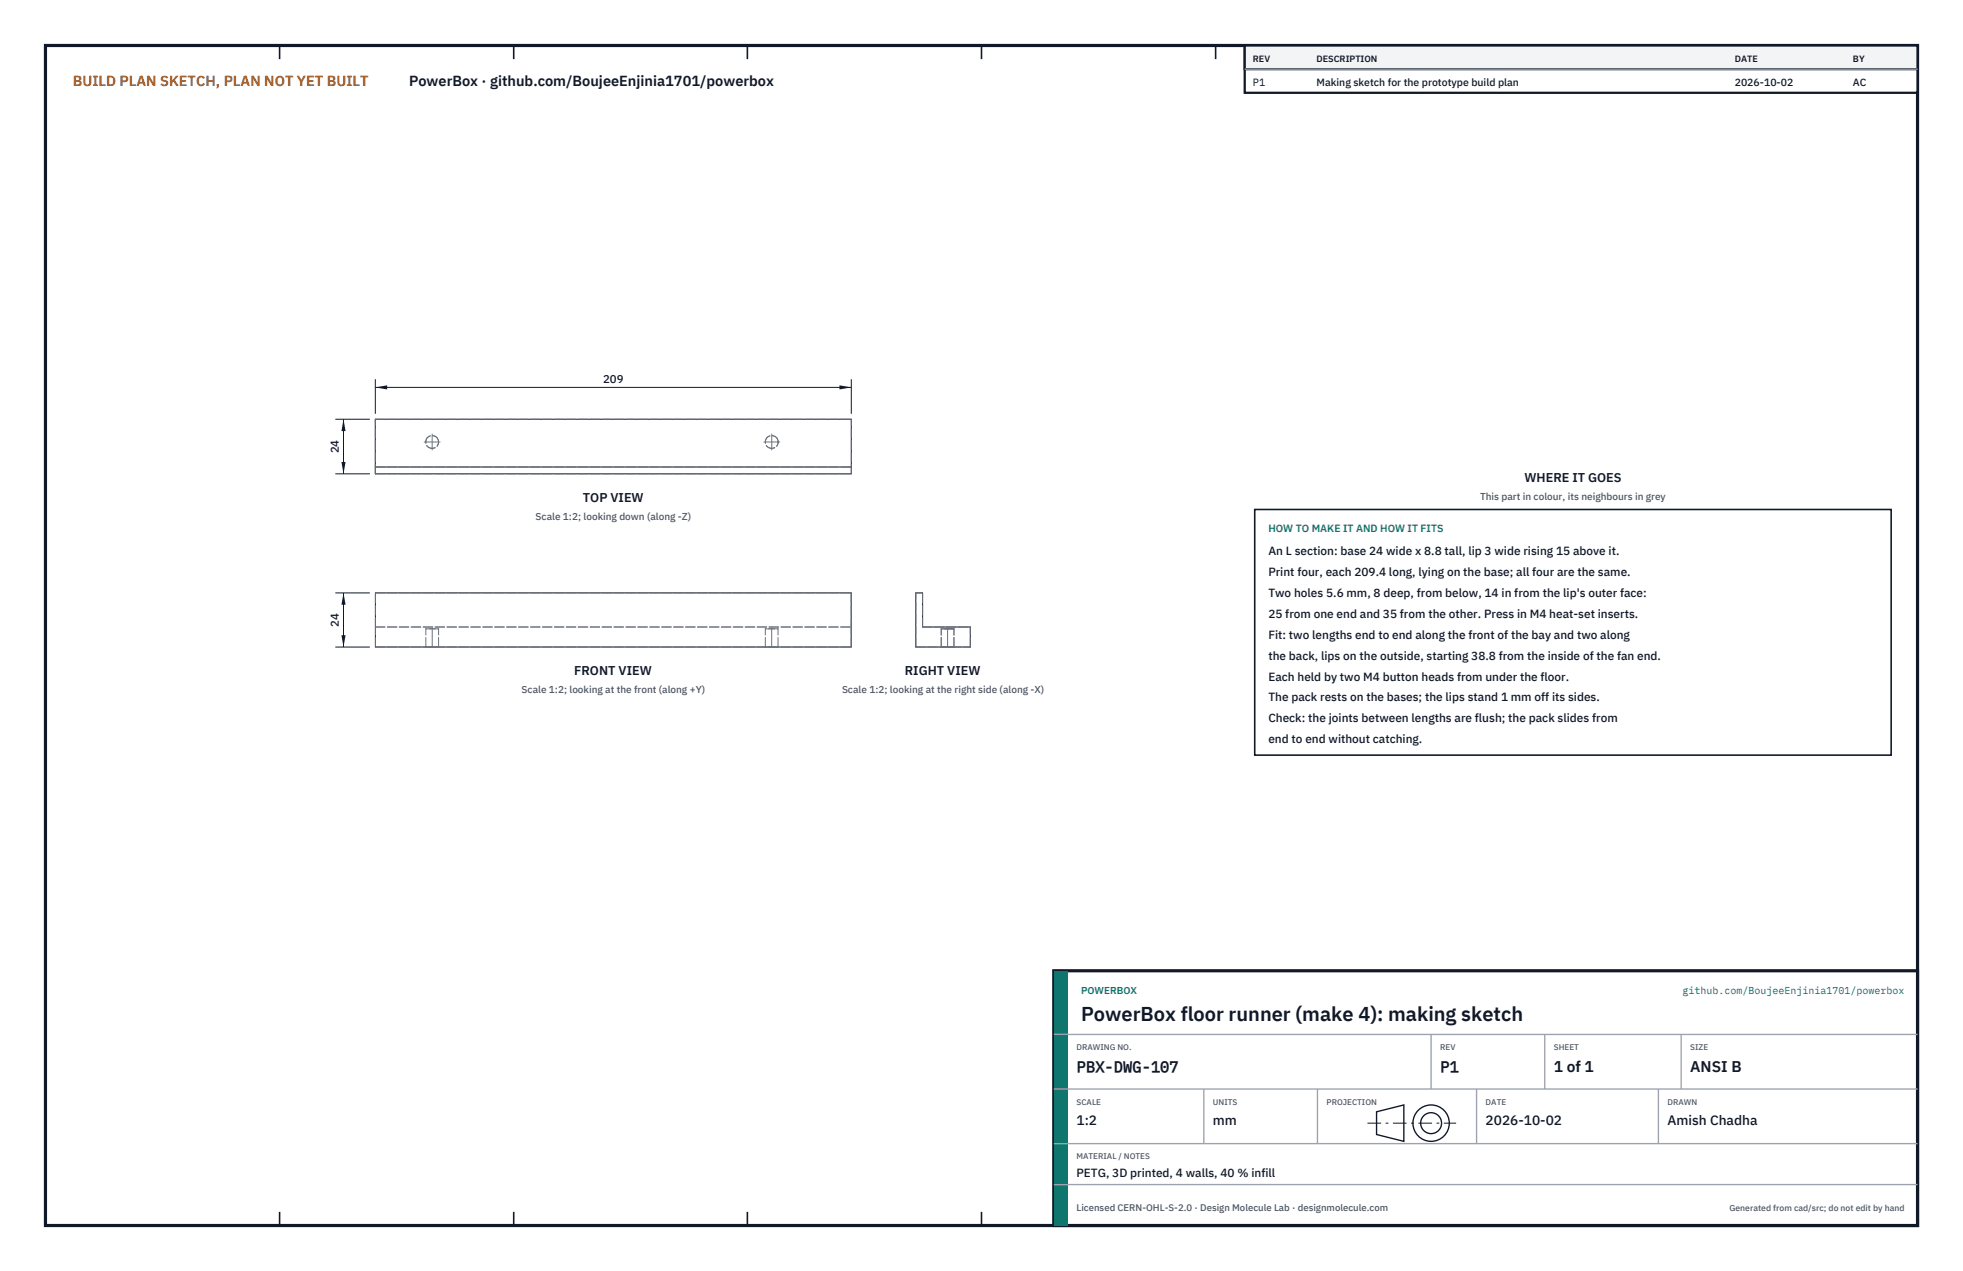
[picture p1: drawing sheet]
<svg xmlns="http://www.w3.org/2000/svg" width="432mm" height="279mm" viewBox="0 0 432 279" stroke-linecap="round" stroke-linejoin="round" font-family="sans-serif">
<defs><g id="words">
<text font-size="4.4" fill="#111827" x="237.8" y="224.4">PowerBox floor runner (make 4): making sketch</text>
<g font-size="3.4" fill="#111827">
<text x="236.8" y="235.6">PBX-DWG-107</text>
<text x="316.8" y="235.6">P1</text>
<text x="341.8" y="235.6">1 of 1</text>
<text x="371.8" y="235.6">ANSI B</text>
</g>
<text font-size="3.2" fill="#b45309" x="16" y="19">BUILD PLAN SKETCH, PLAN NOT YET BUILT</text>
<text font-size="3.2" fill="#111827" x="90" y="19">PowerBox · github.com/BoujeeEnjinia1701/powerbox</text>
<g font-size="3" fill="#111827">
<text x="236.8" y="247.2">1:2</text>
<text x="266.8" y="247.2">mm</text>
<text x="326.8" y="247.2">2026-10-02</text>
<text x="366.8" y="247.2">Amish Chadha</text>
</g>
<g font-size="2.8" fill="#111827">
<text x="335.3" y="106">WHERE IT GOES</text>
<text x="128.2" y="110.2">TOP VIEW</text>
<text x="126.3" y="148.3">FRONT VIEW</text>
<text x="199" y="148.3">RIGHT VIEW</text>
</g>
<g font-size="2.6" fill="#111827">
<text x="279" y="122">An L section: base 24 wide x 8.8 tall, lip 3 wide rising 15 above it.</text>
<text x="279" y="126.6">Print four, each 209.4 long, lying on the base; all four are the same.</text>
<text x="279" y="131.2">Two holes 5.6 mm, 8 deep, from below, 14 in from the lip's outer face:</text>
<text x="279" y="135.8">25 from one end and 35 from the other. Press in M4 heat-set inserts.</text>
<text x="279" y="140.4">Fit: two lengths end to end along the front of the bay and two along</text>
<text x="279" y="145">the back, lips on the outside, starting 38.8 from the inside of the fan end.</text>
<text x="279" y="149.6">Each held by two M4 button heads from under the floor.</text>
<text x="279" y="154.2">The pack rests on the bases; the lips stand 1 mm off its sides.</text>
<text x="279" y="158.8">Check: the joints between lengths are flush; the pack slides from</text>
<text x="279" y="163.4">end to end without catching.</text>
<text x="236.8" y="258.8">PETG, 3D printed, 4 walls, 40 % infill</text>
</g>
<g font-size="2.5" fill="#111827">
<text x="132.7" y="84.2">209</text>
<text x="74.6" y="99.7" transform="rotate(-90 74.6 99.7)">24</text>
<text x="74.6" y="137.8" transform="rotate(-90 74.6 137.8)">24</text>
</g>
<g font-size="2.3" fill="#111827">
<text x="275.6" y="18.8">P1</text>
<text x="289.6" y="18.8">Making sketch for the prototype build plan</text>
<text x="381.6" y="18.8">2026-10-02</text>
<text x="407.6" y="18.8">AC</text>
</g>
<text font-size="2.3" fill="#0f766e" x="279" y="117">HOW TO MAKE IT AND HOW IT FITS</text>
<g font-size="2.2" fill="#4b5563">
<text x="325.6" y="110">This part in colour, its neighbours in grey</text>
<text x="117.8" y="114.3">Scale 1:2; looking down (along -Z)</text>
<text x="114.7" y="152.3">Scale 1:2; looking at the front (along +Y)</text>
<text x="185.2" y="152.3">Scale 1:2; looking at the right side (along -X)</text>
</g>
<g font-size="2.2" fill="#0f766e">
<text x="237.8" y="218.4">POWERBOX</text>
<text x="370.1" y="218.4">github.com/BoujeeEnjinia1701/powerbox</text>
</g>
<text font-size="2.1" fill="#4b5563" x="236.8" y="266.2">Licensed CERN-OHL-S-2.0 · Design Molecule Lab · designmolecule.com</text>
<g font-size="2" fill="#111827">
<text x="275.6" y="13.6">REV</text>
<text x="289.6" y="13.6">DESCRIPTION</text>
<text x="381.6" y="13.6">DATE</text>
<text x="407.6" y="13.6">BY</text>
</g>
<text font-size="1.9" fill="#4b5563" x="380.4" y="266.2">Generated from cad/src; do not edit by hand</text>
<g font-size="1.8" fill="#4b5563">
<text x="236.8" y="230.8">DRAWING NO.</text>
<text x="316.8" y="230.8">REV</text>
<text x="341.8" y="230.8">SHEET</text>
<text x="371.8" y="230.8">SIZE</text>
<text x="236.8" y="242.8">SCALE</text>
<text x="266.8" y="242.8">UNITS</text>
<text x="291.8" y="242.8">PROJECTION</text>
<text x="326.8" y="242.8">DATE</text>
<text x="366.8" y="242.8">DRAWN</text>
<text x="236.8" y="254.8">MATERIAL / NOTES</text>
</g>
</g></defs>
<path d="M10 10h411.8v259.4h-411.8z" fill="none" stroke="#111827" stroke-width=".7" stroke-linecap="butt"/>
<g fill="none" stroke="#111827" stroke-width=".35">
<path d="M61.5 10v3M113 10v3M164.4 10v3M215.9 10v3M267.4 10v3M318.9 10v3M370.3 10v3M61.5 266.4v3M113 266.4v3M164.4 266.4v3M215.9 266.4v3M267.4 266.4v3"/>
<path d="M318.9 266.4v3M370.3 266.4v3"/>
</g>
<path d="M82.6 92.2h104.7v12h-104.7zM82.6 102.7h104.7M82.6 130.3h104.6v11.9h-104.6zM201.4 130.3h1.5v7.5h10.5v4.4h-12z" fill="none" stroke="#111727" stroke-width=".22"/>
<g fill="none" stroke="#6a7180" stroke-width=".22" stroke-dasharray="2.1 .5">
<path d="M82.6 92.2h104.7M82.6 104.2v-12M82.6 104.2h104.7M82.6 102.7h104.7M187.3 104.2v-12M82.6 137.8v-7.5M82.6 137.8h104.6M82.6 130.3h104.6M93.7 138.2h2.8M96.5 138.2h-2.8M168.3 138.2h2.8M171.1 138.2h-2.8"/>
<path d="M187.2 137.8v-7.5M201.4 130.3h1.5M202.9 137.8h10.5M202.9 137.8v-7.5M207 138.2h1.4M208.4 138.2h1.4M209.8 138.2h-2.8M82.6 142.2v-4.4M82.6 142.2h104.6M93.7 142.2h2.8M93.7 142.2v-4M96.5 142.2h-2.8"/>
<path d="M96.5 142.2v-4M168.3 142.2h2.8M168.3 142.2v-4M171.1 142.2h-2.8M171.1 142.2v-4M187.2 142.2v-4.4M201.4 142.2v-11.9M201.4 142.2h12M207 142.2h1.4M207 142.2v-4M208.4 142.2h1.4M209.8 142.2h-2.8"/>
<path d="M209.8 142.2v-4M213.4 142.2v-4.4"/>
<circle cx="95" cy="97.2" r="1.41"/>
<circle cx="169.8" cy="97.2" r="1.41"/>
</g>
<path d="M93.3 97.2h3.5M95.1 98.9v-3.5M168 97.2h3.5M169.8 98.9v-3.5M95.1 142.2v-4.6M169.7 142.2v-4.6M208.4 142.2v-4.6" fill="none" stroke="#6a7180" stroke-width=".22" stroke-dasharray="4.2 .5 0 .5"/>
<path d="M82.6 83.4v7.6M82.6 85.2h104.7M187.3 83.4v7.6" fill="none" stroke="#111827" stroke-width=".22"/>
<path d="M82.6 85.2l2.6-.5v.9zM184.7 84.7v.9l2.6-.4z" fill="#111827"/>
<path d="M73.8 92.2h7.6M75.6 92.2v12M73.8 104.2h7.6" fill="none" stroke="#111827" stroke-width=".22"/>
<path d="M75.6 92.2l-.5 2.6h.9zM75.1 101.6h.9l-.4 2.6z" fill="#111827"/>
<path d="M73.8 130.3h7.6M75.6 130.3v11.9M73.8 142.2h7.6" fill="none" stroke="#111827" stroke-width=".22"/>
<path d="M75.6 130.3l-.5 2.6h.9zM75.1 139.6h.9l-.4 2.6z" fill="#111827"/>
<path d="M276 112h140v54h-140z" fill="#fff" stroke="#111827" stroke-width=".35"/>
<path d="M273.8 10h148v10.4h-148z" fill="#fff" stroke="#111827" stroke-width=".5"/>
<path d="M273.8 10h148v5.2h-148z" fill="#f3f4f6" stroke="#111827" stroke-width=".5"/>
<path d="M273.8 15.2h148" fill="none" stroke="#9ca3af" stroke-width=".3"/>
<path d="M231.8 213.4h190v56h-190z" fill="#fff" stroke="#111827" stroke-width=".7" stroke-linecap="butt"/>
<path d="M231.8 213.4h3v56h-3z" fill="#0f766e"/>
<path d="M231.8 227.4h190M231.8 239.4h190M264.8 239.4v12M289.8 239.4v12M314.8 227.4v12M324.8 239.4v12M339.8 227.4v12M364.8 239.4v12M369.8 227.4v12M231.8 251.4h190M231.8 260.4h190" fill="none" stroke="#9ca3af" stroke-width=".3"/>
<g fill="none" stroke="#111827" stroke-width=".3">
<path d="M302.8 244.4l6-1.5v8l-6-1.5z"/>
<circle cx="314.8" cy="246.9" r="4"/>
<circle cx="314.8" cy="246.9" r="2.3"/>
</g>
<path d="M300.8 246.9h19.5" fill="none" stroke="#111827" stroke-width=".22" stroke-dasharray="3 1 .6 1" stroke-linecap="butt"/>
<use href="#words"/>
</svg>
